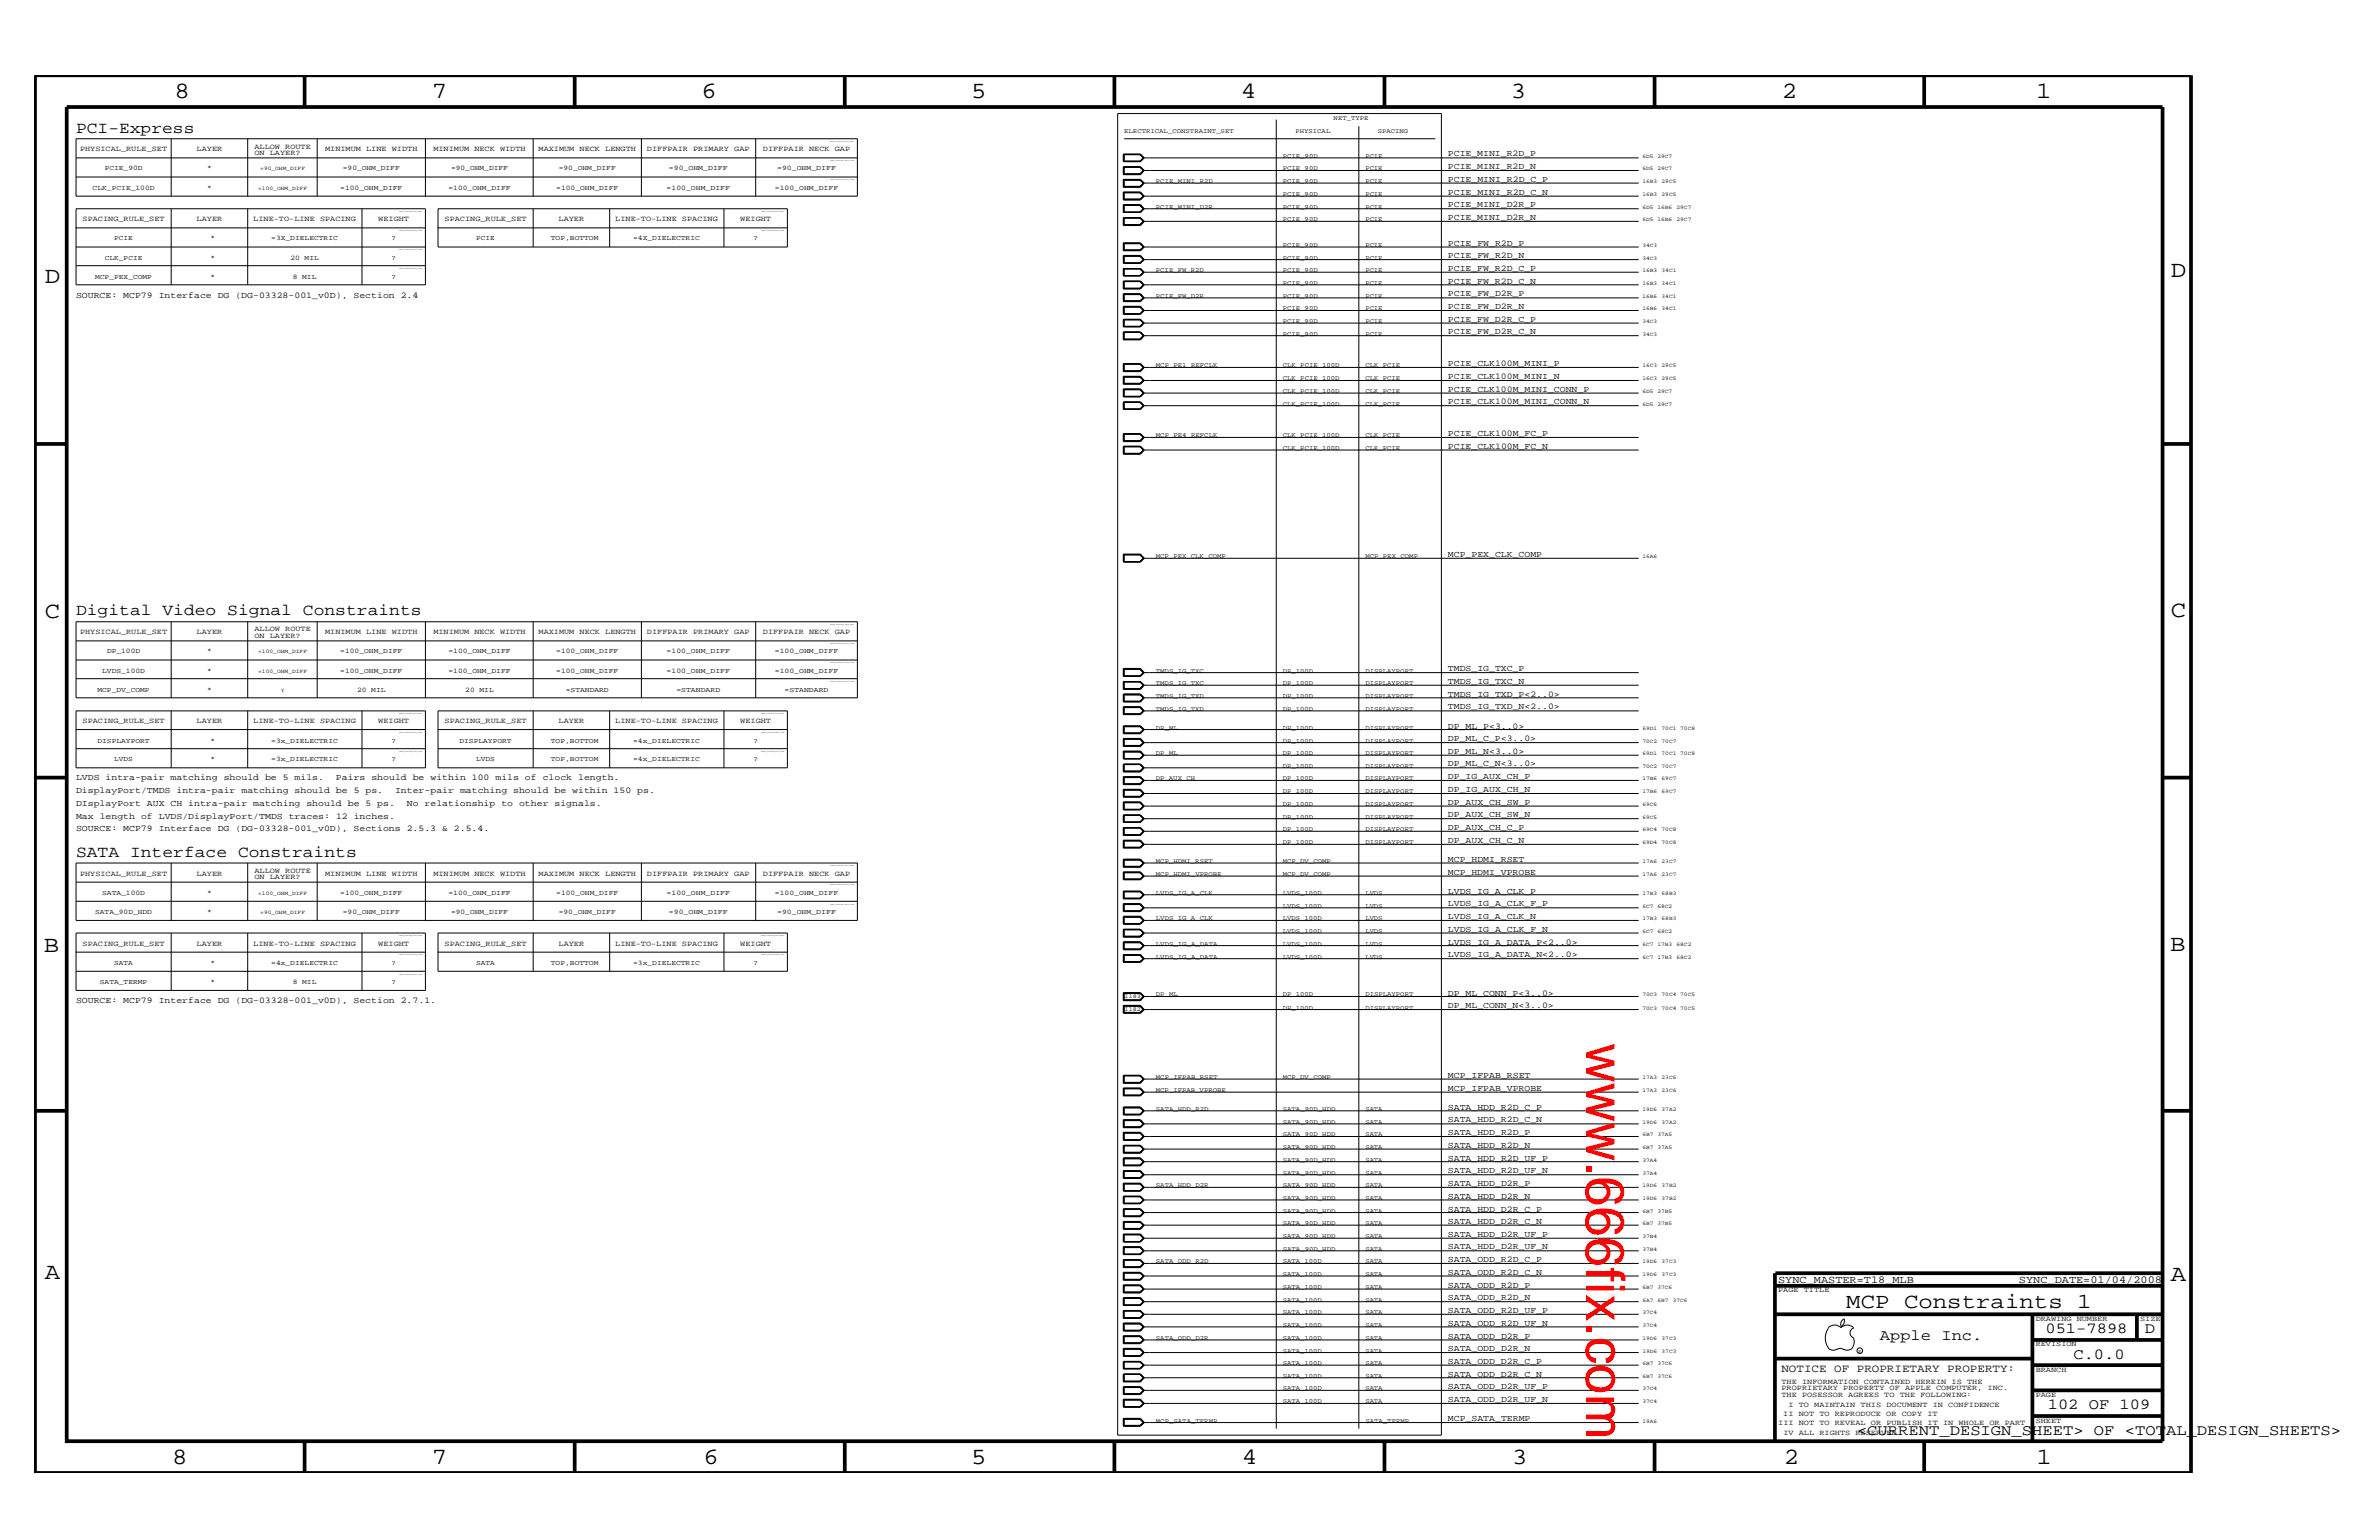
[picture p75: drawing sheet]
<svg xmlns="http://www.w3.org/2000/svg" width="432mm" height="279mm" viewBox="0 0 432 279" stroke-linecap="round" stroke-linejoin="round" font-family="sans-serif">
<defs><g id="words">
<text font-size="9.9" fill="#f00" x="287.9" y="189.3" transform="rotate(90 287.9 189.3)">www.666fix.com</text>
<g font-size="4.2">
<text x="31.7" y="17.8">8</text>
<text x="78.4" y="17.8">7</text>
<text x="127.3" y="17.8">6</text>
<text x="176.3" y="17.8">5</text>
<text x="225.2" y="17.8">4</text>
<text x="274.2" y="17.8">3</text>
<text x="323.4" y="17.8">2</text>
<text x="369.6" y="17.8">1</text>
<text x="8.1" y="51.3">D</text>
<text x="394" y="50.3">D</text>
<text x="8.1" y="112.1">C</text>
<text x="394" y="111.9">C</text>
<text x="8" y="172.7">B</text>
<text x="393.9" y="172.5">B</text>
<text x="8.1" y="232">A</text>
<text x="394" y="232.4">A</text>
<text x="31.2" y="265.6">8</text>
<text x="78.4" y="265.6">7</text>
<text x="127.7" y="265.6">6</text>
<text x="176.3" y="265.6">5</text>
<text x="225.4" y="265.6">4</text>
<text x="274.5" y="265.6">3</text>
<text x="323.8" y="265.6">2</text>
<text x="369.7" y="265.6">1</text>
</g>
<text font-size="3.9" x="335.1" y="237.3">MCP Constraints 1</text>
<g font-size="3">
<text x="13.8" y="24.1">PCI-Express</text>
<text x="13.8" y="111.6">Digital Video Signal Constraints</text>
<text x="13.8" y="155.5">SATA Interface Constraints</text>
</g>
<g font-size="2.8">
<text x="341.2" y="243.1">Apple Inc.</text>
<text x="371.3" y="241.9">051-7898</text>
<text x="389.3" y="241.9">D</text>
<text x="376.3" y="246.5">C.0.0</text>
<text x="371.7" y="255.7">102 OF 109</text>
<text x="337.1" y="260.4">&lt;CURRENT_DESIGN_SHEET&gt; OF &lt;TOTAL_DESIGN_SHEETS&gt;</text>
</g>
<text font-size="2" x="323.3" y="248.9">NOTICE OF PROPRIETARY PROPERTY:</text>
<g font-size="1.9">
<text x="322.7" y="232.7">SYNC_MASTER=T18_MLB</text>
<text x="366.4" y="232.7">SYNC_DATE=01/04/2008</text>
</g>
<g font-size="1.6">
<text x="262.8" y="28.4">PCIE_MINI_R2D_P</text>
<text x="262.8" y="33">PCIE_MINI_R2D_C_P</text>
<text x="262.8" y="35.3">PCIE_MINI_R2D_C_N</text>
<text x="262.8" y="30.7">PCIE_MINI_R2D_N</text>
<text x="262.8" y="37.6">PCIE_MINI_D2R_P</text>
<text x="262.8" y="39.9">PCIE_MINI_D2R_N</text>
<text x="262.8" y="44.6">PCIE_FW_R2D_P</text>
<text x="262.8" y="46.8">PCIE_FW_R2D_N</text>
<text x="262.8" y="53.8">PCIE_FW_D2R_P</text>
<text x="262.8" y="51.5">PCIE_FW_R2D_C_N</text>
<text x="262.8" y="49.1">PCIE_FW_R2D_C_P</text>
<text x="13.8" y="54">SOURCE: MCP79 Interface DG (DG-03328-001_v0D), Section 2.4</text>
<text x="262.8" y="56.1">PCIE_FW_D2R_N</text>
<text x="262.8" y="58.4">PCIE_FW_D2R_C_P</text>
<text x="262.8" y="60.6">PCIE_FW_D2R_C_N</text>
<text x="262.8" y="71.1">PCIE_CLK100M_MINI_CONN_P</text>
<text x="262.8" y="68.8">PCIE_CLK100M_MINI_N</text>
<text x="262.8" y="66.5">PCIE_CLK100M_MINI_P</text>
<text x="262.8" y="73.3">PCIE_CLK100M_MINI_CONN_N</text>
<text x="262.8" y="81.5">PCIE_CLK100M_FC_N</text>
<text x="262.8" y="79.1">PCIE_CLK100M_FC_P</text>
<text x="262.8" y="101">MCP_PEX_CLK_COMP</text>
<text x="262.8" y="121.8">TMDS_IG_TXC_P</text>
<text x="262.8" y="124.1">TMDS_IG_TXC_N</text>
<text x="262.8" y="128.7">TMDS_IG_TXD_N&lt;2..0&gt;</text>
<text x="262.8" y="126.4">TMDS_IG_TXD_P&lt;2..0&gt;</text>
<text x="262.8" y="132.2">DP_ML_P&lt;3..0&gt;</text>
<text x="262.8" y="136.8">DP_ML_N&lt;3..0&gt;</text>
<text x="262.8" y="134.5">DP_ML_C_P&lt;3..0&gt;</text>
<text x="13.8" y="144">DisplayPort/TMDS intra-pair matching should be 5 ps.</text>
<text x="13.8" y="141.6">LVDS intra-pair matching should be 5 mils.</text>
<text x="61" y="141.6">Pairs should be within 100 mils of clock length.</text>
<text x="71.7" y="144">Inter-pair matching should be within 150 ps.</text>
<text x="262.8" y="139.1">DP_ML_C_N&lt;3..0&gt;</text>
<text x="262.8" y="141.4">DP_IG_AUX_CH_P</text>
<text x="262.8" y="143.7">DP_IG_AUX_CH_N</text>
<text x="13.8" y="148.5">Max length of LVDS/DisplayPort/TMDS traces: 12 inches.</text>
<text x="13.8" y="146.2">DIsplayPort AUX CH intra-pair matching should be 5 ps.</text>
<text x="73.8" y="146.2">No relationship to other signals.</text>
<text x="262.8" y="146">DP_AUX_CH_SW_P</text>
<text x="262.8" y="148.3">DP_AUX_CH_SW_N</text>
<text x="13.8" y="150.8">SOURCE: MCP79 Interface DG (DG-03328-001_v0D), Sections 2.5.3 &amp; 2.5.4.</text>
<text x="262.8" y="150.7">DP_AUX_CH_C_P</text>
<text x="262.8" y="152.9">DP_AUX_CH_C_N</text>
<text x="262.8" y="156.4">MCP_HDMI_RSET</text>
<text x="262.8" y="158.7">MCP_HDMI_VPROBE</text>
<text x="262.8" y="162.2">LVDS_IG_A_CLK_P</text>
<text x="262.8" y="166.7">LVDS_IG_A_CLK_N</text>
<text x="262.8" y="164.5">LVDS_IG_A_CLK_F_P</text>
<text x="262.8" y="169">LVDS_IG_A_CLK_F_N</text>
<text x="262.8" y="171.4">LVDS_IG_A_DATA_P&lt;2..0&gt;</text>
<text x="262.8" y="173.7">LVDS_IG_A_DATA_N&lt;2..0&gt;</text>
<text x="13.8" y="182">SOURCE: MCP79 Interface DG (DG-03328-001_v0D), Section 2.7.1.</text>
<text x="262.8" y="182.9">DP_ML_CONN_N&lt;3..0&gt;</text>
<text x="262.8" y="180.6">DP_ML_CONN_P&lt;3..0&gt;</text>
<text x="262.8" y="195.6">MCP_IFPAB_RSET</text>
<text x="262.8" y="197.9">MCP_IFPAB_VPROBE</text>
<text x="262.8" y="203.7">SATA_HDD_R2D_C_N</text>
<text x="262.8" y="201.4">SATA_HDD_R2D_C_P</text>
<text x="262.8" y="205.9">SATA_HDD_R2D_P</text>
<text x="262.8" y="208.2">SATA_HDD_R2D_N</text>
<text x="262.8" y="212.9">SATA_HDD_R2D_UF_N</text>
<text x="262.8" y="215.2">SATA_HDD_D2R_P</text>
<text x="262.8" y="210.6">SATA_HDD_R2D_UF_P</text>
<text x="262.8" y="219.8">SATA_HDD_D2R_C_P</text>
<text x="262.8" y="217.5">SATA_HDD_D2R_N</text>
<text x="262.8" y="222.1">SATA_HDD_D2R_C_N</text>
<text x="262.8" y="226.7">SATA_HDD_D2R_UF_N</text>
<text x="262.8" y="224.4">SATA_HDD_D2R_UF_P</text>
<text x="262.8" y="231.3">SATA_ODD_R2D_C_N</text>
<text x="262.8" y="233.6">SATA_ODD_R2D_P</text>
<text x="262.8" y="229">SATA_ODD_R2D_C_P</text>
<text x="262.8" y="238.2">SATA_ODD_R2D_UF_P</text>
<text x="262.8" y="235.9">SATA_ODD_R2D_N</text>
<text x="262.8" y="242.9">SATA_ODD_D2R_P</text>
<text x="262.8" y="245.1">SATA_ODD_D2R_N</text>
<text x="262.8" y="240.6">SATA_ODD_R2D_UF_N</text>
<text x="262.8" y="249.8">SATA_ODD_D2R_C_N</text>
<text x="262.8" y="247.4">SATA_ODD_D2R_C_P</text>
<text x="262.8" y="252.1">SATA_ODD_D2R_UF_P</text>
<text x="262.8" y="254.4">SATA_ODD_D2R_UF_N</text>
<text x="262.8" y="257.8">MCP_SATA_TERMP</text>
</g>
<g font-size="1.4">
<text x="14.5" y="27.5">PHYSICAL_RULE_SET</text>
<text x="35.7" y="27.5">LAYER</text>
<text x="46.2" y="27">ALLOW ROUTE</text>
<text x="46.2" y="28.1">ON LAYER?</text>
<text x="59" y="27.5">MINIMUM LINE WIDTH</text>
<text x="78.7" y="27.5">MINIMUM NECK WIDTH</text>
<text x="97.7" y="27.5">MAXIMUM NECK LENGTH</text>
<text x="117.4" y="27.5">DIFFPAIR PRIMARY GAP</text>
<text x="138.5" y="27.5">DIFFPAIR NECK GAP</text>
<text x="15" y="40.2">SPACING_RULE_SET</text>
<text x="35.7" y="40.2">LAYER</text>
<text x="46" y="40.2">LINE-TO-LINE SPACING</text>
<text x="68.7" y="40.2">WEIGHT</text>
<text x="80.7" y="40.2">SPACING_RULE_SET</text>
<text x="101.4" y="40.2">LAYER</text>
<text x="111.7" y="40.2">LINE-TO-LINE SPACING</text>
<text x="134.4" y="40.2">WEIGHT</text>
<text x="14.5" y="115.1">PHYSICAL_RULE_SET</text>
<text x="35.7" y="115.1">LAYER</text>
<text x="46.2" y="114.5">ALLOW ROUTE</text>
<text x="46.2" y="115.7">ON LAYER?</text>
<text x="59" y="115.1">MINIMUM LINE WIDTH</text>
<text x="78.7" y="115.1">MINIMUM NECK WIDTH</text>
<text x="97.7" y="115.1">MAXIMUM NECK LENGTH</text>
<text x="117.4" y="115.1">DIFFPAIR PRIMARY GAP</text>
<text x="138.5" y="115.1">DIFFPAIR NECK GAP</text>
<text x="15" y="131.3">SPACING_RULE_SET</text>
<text x="35.7" y="131.3">LAYER</text>
<text x="46" y="131.3">LINE-TO-LINE SPACING</text>
<text x="68.7" y="131.3">WEIGHT</text>
<text x="80.7" y="131.3">SPACING_RULE_SET</text>
<text x="101.4" y="131.3">LAYER</text>
<text x="111.7" y="131.3">LINE-TO-LINE SPACING</text>
<text x="134.4" y="131.3">WEIGHT</text>
<text x="14.5" y="158.9">PHYSICAL_RULE_SET</text>
<text x="35.7" y="158.9">LAYER</text>
<text x="46.2" y="158.4">ALLOW ROUTE</text>
<text x="46.2" y="159.5">ON LAYER?</text>
<text x="59" y="158.9">MINIMUM LINE WIDTH</text>
<text x="78.7" y="158.9">MINIMUM NECK WIDTH</text>
<text x="97.7" y="158.9">MAXIMUM NECK LENGTH</text>
<text x="117.4" y="158.9">DIFFPAIR PRIMARY GAP</text>
<text x="138.5" y="158.9">DIFFPAIR NECK GAP</text>
<text x="15" y="171.6">SPACING_RULE_SET</text>
<text x="35.7" y="171.6">LAYER</text>
<text x="46" y="171.6">LINE-TO-LINE SPACING</text>
<text x="68.7" y="171.6">WEIGHT</text>
<text x="80.7" y="171.6">SPACING_RULE_SET</text>
<text x="101.4" y="171.6">LAYER</text>
<text x="111.7" y="171.6">LINE-TO-LINE SPACING</text>
<text x="134.4" y="171.6">WEIGHT</text>
<text x="322.7" y="234.4">PAGE TITLE</text>
<text x="369.5" y="239.6">DRAWING NUMBER</text>
<text x="388.5" y="239.6">SIZE</text>
<text x="369.5" y="244.2">REVISION</text>
<text x="323.3" y="251.1">THE INFORMATION CONTAINED HEREIN IS THE</text>
<text x="369.5" y="248.9">BRANCH</text>
<text x="323.3" y="253.4">THE POSESSOR AGREES TO THE FOLLOWING:</text>
<text x="323.3" y="252.3">PROPRIETARY PROPERTY OF APPLE COMPUTER, INC.</text>
<text x="323.7" y="256.9">II NOT TO REPRODUCE OR COPY IT</text>
<text x="324.6" y="255.2">I TO MAINTAIN THIS DOCUMENT IN CONFIDENCE</text>
<text x="369.5" y="253.4">PAGE</text>
<text x="322.7" y="258.6">III NOT TO REVEAL OR PUBLISH IT IN WHOLE OR PART</text>
<text x="323.7" y="260.4">IV ALL RIGHTS RESERVED</text>
<text x="369.5" y="258.1">SHEET</text>
</g>
<g font-size="1.3">
<text x="16.8" y="34.4">CLK_PCIE_100D</text>
<text x="19" y="30.9">PCIE_90D</text>
<text x="37.6" y="34.4">*</text>
<text x="37.6" y="30.9">*</text>
<text x="61.8" y="34.4">=100_OHM_DIFF</text>
<text x="62.2" y="30.9">=90_OHM_DIFF</text>
<text x="81.4" y="34.4">=100_OHM_DIFF</text>
<text x="81.9" y="30.9">=90_OHM_DIFF</text>
<text x="101" y="34.4">=100_OHM_DIFF</text>
<text x="101.4" y="30.9">=90_OHM_DIFF</text>
<text x="121" y="34.4">=100_OHM_DIFF</text>
<text x="121.4" y="30.9">=90_OHM_DIFF</text>
<text x="140.6" y="34.4">=100_OHM_DIFF</text>
<text x="141.1" y="30.9">=90_OHM_DIFF</text>
<text x="19" y="47.1">CLK_PCIE</text>
<text x="20.7" y="43.6">PCIE</text>
<text x="38.2" y="43.6">*</text>
<text x="38.2" y="47.1">*</text>
<text x="49.2" y="43.6">=3X_DIELECTRIC</text>
<text x="52.7" y="47.1">20 MIL</text>
<text x="71" y="43.6">?</text>
<text x="71" y="47.1">?</text>
<text x="86.4" y="43.6">PCIE</text>
<text x="100" y="43.6">TOP,BOTTOM</text>
<text x="114.9" y="43.6">=4X_DIELECTRIC</text>
<text x="136.7" y="43.6">?</text>
<text x="17.3" y="50.6">MCP_PEX_COMP</text>
<text x="38.2" y="50.6">*</text>
<text x="53.1" y="50.6">8 MIL</text>
<text x="71" y="50.6">?</text>
<text x="19.4" y="118.6">DP_100D</text>
<text x="37.6" y="118.6">*</text>
<text x="61.8" y="118.6">=100_OHM_DIFF</text>
<text x="81.4" y="118.6">=100_OHM_DIFF</text>
<text x="101" y="118.6">=100_OHM_DIFF</text>
<text x="121" y="118.6">=100_OHM_DIFF</text>
<text x="140.6" y="118.6">=100_OHM_DIFF</text>
<text x="17.7" y="125.5">MCP_DV_COMP</text>
<text x="18.5" y="122">LVDS_100D</text>
<text x="37.6" y="125.5">*</text>
<text x="37.6" y="122">*</text>
<text x="61.8" y="122">=100_OHM_DIFF</text>
<text x="64.8" y="125.5">20 MIL</text>
<text x="81.4" y="122">=100_OHM_DIFF</text>
<text x="84.5" y="125.5">20 MIL</text>
<text x="101" y="122">=100_OHM_DIFF</text>
<text x="102.7" y="125.5">=STANDARD</text>
<text x="121" y="122">=100_OHM_DIFF</text>
<text x="122.8" y="125.5">=STANDARD</text>
<text x="140.6" y="122">=100_OHM_DIFF</text>
<text x="142.4" y="125.5">=STANDARD</text>
<text x="17.7" y="134.7">DISPLAYPORT</text>
<text x="38.2" y="134.7">*</text>
<text x="49.2" y="134.7">=3x_DIELECTRIC</text>
<text x="71" y="134.7">?</text>
<text x="83.4" y="134.7">DISPLAYPORT</text>
<text x="100" y="134.7">TOP,BOTTOM</text>
<text x="114.9" y="134.7">=4x_DIELECTRIC</text>
<text x="136.7" y="134.7">?</text>
<text x="20.7" y="138.1">LVDS</text>
<text x="38.2" y="138.1">*</text>
<text x="49.2" y="138.1">=3x_DIELECTRIC</text>
<text x="71" y="138.1">?</text>
<text x="86.4" y="138.1">LVDS</text>
<text x="100" y="138.1">TOP,BOTTOM</text>
<text x="114.9" y="138.1">=4x_DIELECTRIC</text>
<text x="136.7" y="138.1">?</text>
<text x="17.3" y="165.8">SATA_90D_HDD</text>
<text x="18.5" y="162.3">SATA_100D</text>
<text x="37.6" y="162.3">*</text>
<text x="37.6" y="165.8">*</text>
<text x="61.8" y="162.3">=100_OHM_DIFF</text>
<text x="62.2" y="165.8">=90_OHM_DIFF</text>
<text x="81.4" y="162.3">=100_OHM_DIFF</text>
<text x="81.9" y="165.8">=90_OHM_DIFF</text>
<text x="101" y="162.3">=100_OHM_DIFF</text>
<text x="101.4" y="165.8">=90_OHM_DIFF</text>
<text x="121" y="162.3">=100_OHM_DIFF</text>
<text x="121.4" y="165.8">=90_OHM_DIFF</text>
<text x="140.6" y="162.3">=100_OHM_DIFF</text>
<text x="141.1" y="165.8">=90_OHM_DIFF</text>
<text x="18.1" y="178.5">SATA_TERMP</text>
<text x="20.7" y="175">SATA</text>
<text x="38.2" y="178.5">*</text>
<text x="38.2" y="175">*</text>
<text x="49.2" y="175">=4x_DIELECTRIC</text>
<text x="53.1" y="178.5">8 MIL</text>
<text x="71" y="175">?</text>
<text x="71" y="178.5">?</text>
<text x="86.4" y="175">SATA</text>
<text x="100" y="175">TOP,BOTTOM</text>
<text x="114.9" y="175">=3x_DIELECTRIC</text>
<text x="136.7" y="175">?</text>
</g>
<g font-size="1.2">
<text x="242.1" y="21.7">NET_TYPE</text>
<text x="204" y="24.1">ELECTRICAL_CONSTRAINT_SET</text>
<text x="232.8" y="28.6">PCIE_90D</text>
<text x="235.1" y="24.1">PHYSICAL</text>
<text x="247.8" y="28.6">PCIE</text>
<text x="250.1" y="24.1">SPACING</text>
<text x="209.8" y="33.2">PCIE_MINI_R2D</text>
<text x="232.8" y="33.2">PCIE_90D</text>
<text x="232.8" y="35.6">PCIE_90D</text>
<text x="232.8" y="30.9">PCIE_90D</text>
<text x="247.8" y="33.2">PCIE</text>
<text x="247.8" y="35.6">PCIE</text>
<text x="247.8" y="30.9">PCIE</text>
<text x="209.8" y="37.9">PCIE_MINI_D2R</text>
<text x="232.8" y="37.9">PCIE_90D</text>
<text x="232.8" y="40.2">PCIE_90D</text>
<text x="247.8" y="37.9">PCIE</text>
<text x="247.8" y="40.2">PCIE</text>
<text x="232.8" y="44.8">PCIE_90D</text>
<text x="232.8" y="47.1">PCIE_90D</text>
<text x="247.8" y="44.8">PCIE</text>
<text x="247.8" y="47.1">PCIE</text>
<text x="209.8" y="49.4">PCIE_FW_R2D</text>
<text x="232.8" y="51.7">PCIE_90D</text>
<text x="232.8" y="49.4">PCIE_90D</text>
<text x="247.8" y="51.7">PCIE</text>
<text x="247.8" y="49.4">PCIE</text>
<text x="209.8" y="54">PCIE_FW_D2R</text>
<text x="232.8" y="56.3">PCIE_90D</text>
<text x="232.8" y="58.6">PCIE_90D</text>
<text x="232.8" y="54">PCIE_90D</text>
<text x="247.8" y="56.3">PCIE</text>
<text x="247.8" y="58.6">PCIE</text>
<text x="247.8" y="54">PCIE</text>
<text x="232.8" y="60.9">PCIE_90D</text>
<text x="247.8" y="60.9">PCIE</text>
<text x="209.8" y="66.7">MCP_PE1_REFCLK</text>
<text x="232.8" y="71.3">CLK_PCIE_100D</text>
<text x="232.8" y="69">CLK_PCIE_100D</text>
<text x="232.8" y="66.7">CLK_PCIE_100D</text>
<text x="247.8" y="71.3">CLK_PCIE</text>
<text x="247.8" y="69">CLK_PCIE</text>
<text x="247.8" y="66.7">CLK_PCIE</text>
<text x="232.8" y="73.6">CLK_PCIE_100D</text>
<text x="247.8" y="73.6">CLK_PCIE</text>
<text x="209.8" y="79.4">MCP_PE4_REFCLK</text>
<text x="232.8" y="81.6">CLK_PCIE_100D</text>
<text x="232.8" y="79.4">CLK_PCIE_100D</text>
<text x="247.8" y="81.6">CLK_PCIE</text>
<text x="247.8" y="79.4">CLK_PCIE</text>
<text x="209.8" y="101.3">MCP_PEX_CLK_COMP</text>
<text x="247.8" y="101.3">MCP_PEX_COMP</text>
<text x="209.8" y="122">TMDS_IG_TXC</text>
<text x="209.8" y="124.3">TMDS_IG_TXC</text>
<text x="232.8" y="122">DP_100D</text>
<text x="232.8" y="124.3">DP_100D</text>
<text x="247.8" y="122">DISPLAYPORT</text>
<text x="247.8" y="124.3">DISPLAYPORT</text>
<text x="209.8" y="129">TMDS_IG_TXD</text>
<text x="209.8" y="126.6">TMDS_IG_TXD</text>
<text x="232.8" y="129">DP_100D</text>
<text x="232.8" y="126.6">DP_100D</text>
<text x="247.8" y="129">DISPLAYPORT</text>
<text x="247.8" y="126.6">DISPLAYPORT</text>
<text x="209.8" y="132.4">DP_ML</text>
<text x="209.8" y="137">DP_ML</text>
<text x="232.8" y="132.4">DP_100D</text>
<text x="232.8" y="137">DP_100D</text>
<text x="232.8" y="134.7">DP_100D</text>
<text x="247.8" y="132.4">DISPLAYPORT</text>
<text x="247.8" y="137">DISPLAYPORT</text>
<text x="247.8" y="134.7">DISPLAYPORT</text>
<text x="209.8" y="141.6">DP_AUX_CH</text>
<text x="232.8" y="139.3">DP_100D</text>
<text x="232.8" y="141.6">DP_100D</text>
<text x="232.8" y="144">DP_100D</text>
<text x="247.8" y="139.3">DISPLAYPORT</text>
<text x="247.8" y="141.6">DISPLAYPORT</text>
<text x="247.8" y="144">DISPLAYPORT</text>
<text x="232.8" y="146.2">DP_100D</text>
<text x="232.8" y="148.5">DP_100D</text>
<text x="247.8" y="146.2">DISPLAYPORT</text>
<text x="247.8" y="148.5">DISPLAYPORT</text>
<text x="232.8" y="150.8">DP_100D</text>
<text x="232.8" y="153.2">DP_100D</text>
<text x="247.8" y="150.8">DISPLAYPORT</text>
<text x="247.8" y="153.2">DISPLAYPORT</text>
<text x="209.8" y="156.6">MCP_HDMI_RSET</text>
<text x="209.8" y="158.9">MCP_HDMI_VPROBE</text>
<text x="232.8" y="156.6">MCP_DV_COMP</text>
<text x="232.8" y="158.9">MCP_DV_COMP</text>
<text x="209.8" y="162.3">LVDS_IG_A_CLK</text>
<text x="209.8" y="167">LVDS_IG_A_CLK</text>
<text x="232.8" y="162.3">LVDS_100D</text>
<text x="232.8" y="167">LVDS_100D</text>
<text x="232.8" y="164.7">LVDS_100D</text>
<text x="247.8" y="162.3">LVDS</text>
<text x="247.8" y="167">LVDS</text>
<text x="247.8" y="164.7">LVDS</text>
<text x="209.8" y="171.6">LVDS_IG_A_DATA</text>
<text x="209.8" y="173.9">LVDS_IG_A_DATA</text>
<text x="232.8" y="169.3">LVDS_100D</text>
<text x="232.8" y="171.6">LVDS_100D</text>
<text x="232.8" y="173.9">LVDS_100D</text>
<text x="247.8" y="169.3">LVDS</text>
<text x="247.8" y="171.6">LVDS</text>
<text x="247.8" y="173.9">LVDS</text>
<text x="209.8" y="180.8">DP_ML</text>
<text x="232.8" y="183.2">DP_100D</text>
<text x="232.8" y="180.8">DP_100D</text>
<text x="247.8" y="183.2">DISPLAYPORT</text>
<text x="247.8" y="180.8">DISPLAYPORT</text>
<text x="209.8" y="195.8">MCP_IFPAB_RSET</text>
<text x="232.8" y="195.8">MCP_DV_COMP</text>
<text x="209.8" y="201.5">SATA_HDD_R2D</text>
<text x="209.8" y="198.1">MCP_IFPAB_VPROBE</text>
<text x="232.8" y="203.9">SATA_90D_HDD</text>
<text x="232.8" y="201.5">SATA_90D_HDD</text>
<text x="247.8" y="203.9">SATA</text>
<text x="247.8" y="201.5">SATA</text>
<text x="232.8" y="206.2">SATA_90D_HDD</text>
<text x="232.8" y="208.5">SATA_90D_HDD</text>
<text x="247.8" y="206.2">SATA</text>
<text x="247.8" y="208.5">SATA</text>
<text x="209.8" y="215.4">SATA_HDD_D2R</text>
<text x="232.8" y="213.1">SATA_90D_HDD</text>
<text x="232.8" y="210.8">SATA_90D_HDD</text>
<text x="232.8" y="215.4">SATA_90D_HDD</text>
<text x="247.8" y="213.1">SATA</text>
<text x="247.8" y="215.4">SATA</text>
<text x="247.8" y="210.8">SATA</text>
<text x="232.8" y="220">SATA_90D_HDD</text>
<text x="232.8" y="217.7">SATA_90D_HDD</text>
<text x="247.8" y="220">SATA</text>
<text x="247.8" y="217.7">SATA</text>
<text x="232.8" y="222.3">SATA_90D_HDD</text>
<text x="232.8" y="226.9">SATA_90D_HDD</text>
<text x="232.8" y="224.6">SATA_90D_HDD</text>
<text x="247.8" y="222.3">SATA</text>
<text x="247.8" y="226.9">SATA</text>
<text x="247.8" y="224.6">SATA</text>
<text x="209.8" y="229.2">SATA_ODD_R2D</text>
<text x="232.8" y="231.5">SATA_100D</text>
<text x="232.8" y="233.9">SATA_100D</text>
<text x="232.8" y="229.2">SATA_100D</text>
<text x="247.8" y="231.5">SATA</text>
<text x="247.8" y="233.9">SATA</text>
<text x="247.8" y="229.2">SATA</text>
<text x="232.8" y="238.4">SATA_100D</text>
<text x="232.8" y="236.2">SATA_100D</text>
<text x="247.8" y="238.4">SATA</text>
<text x="247.8" y="236.2">SATA</text>
<text x="209.8" y="243.1">SATA_ODD_D2R</text>
<text x="232.8" y="243.1">SATA_100D</text>
<text x="232.8" y="245.4">SATA_100D</text>
<text x="232.8" y="240.7">SATA_100D</text>
<text x="247.8" y="243.1">SATA</text>
<text x="247.8" y="245.4">SATA</text>
<text x="247.8" y="240.7">SATA</text>
<text x="232.8" y="250">SATA_100D</text>
<text x="232.8" y="247.7">SATA_100D</text>
<text x="247.8" y="250">SATA</text>
<text x="247.8" y="247.7">SATA</text>
<text x="232.8" y="252.3">SATA_100D</text>
<text x="232.8" y="254.6">SATA_100D</text>
<text x="247.8" y="252.3">SATA</text>
<text x="247.8" y="254.6">SATA</text>
<text x="209.8" y="258.1">MCP_SATA_TERMP</text>
<text x="247.8" y="258.1">SATA_TERMP</text>
</g>
<g font-size="1.1">
<text x="204.1" y="181.1">I183</text>
<text x="204.1" y="183.5">I182</text>
</g>
<g font-size="1">
<text x="298.1" y="28.6">6D5 29C7</text>
<text x="46.9" y="34.4">=100_OHM_DIFF</text>
<text x="47.2" y="30.9">=90_OHM_DIFF</text>
<text x="298.1" y="33.2">16B3</text>
<text x="298.1" y="35.6">16B3</text>
<text x="298.1" y="30.9">6D5 29C7</text>
<text x="301.6" y="33.2">29C5</text>
<text x="301.6" y="35.6">29C5</text>
<text x="298.1" y="37.9">6D5 16B6</text>
<text x="298.1" y="40.2">6D5 16B6</text>
<text x="304.3" y="37.9">29C7</text>
<text x="304.3" y="40.2">29C7</text>
<text x="298.1" y="44.8">34C3</text>
<text x="298.1" y="47.1">34C3</text>
<text x="298.1" y="51.7">16B3</text>
<text x="298.1" y="49.4">16B3</text>
<text x="301.6" y="51.7">34C1</text>
<text x="301.6" y="49.4">34C1</text>
<text x="298.1" y="56.3">16B6</text>
<text x="298.1" y="58.6">34C3</text>
<text x="298.1" y="54">16B6</text>
<text x="301.6" y="56.3">34C1</text>
<text x="301.6" y="54">34C1</text>
<text x="298.1" y="60.9">34C3</text>
<text x="298.1" y="71.3">6D5 29C7</text>
<text x="298.1" y="69">16C3</text>
<text x="298.1" y="66.7">16C3</text>
<text x="301.6" y="69">29C5</text>
<text x="301.6" y="66.7">29C5</text>
<text x="298.1" y="73.6">6D5 29C7</text>
<text x="298.1" y="101.3">16A6</text>
<text x="46.9" y="118.6">=100_OHM_DIFF</text>
<text x="46.9" y="122">=100_OHM_DIFF</text>
<text x="51" y="125.5">Y</text>
<text x="298.1" y="132.4">69D1</text>
<text x="298.1" y="137">69D1</text>
<text x="298.1" y="134.7">70C2</text>
<text x="301.6" y="132.4">70C1 70C8</text>
<text x="301.6" y="137">70C1 70C8</text>
<text x="301.6" y="134.7">70C7</text>
<text x="298.1" y="139.3">70C2</text>
<text x="298.1" y="141.6">17B6</text>
<text x="298.1" y="144">17B6</text>
<text x="301.6" y="139.3">70C7</text>
<text x="301.6" y="141.6">69C7</text>
<text x="301.6" y="144">69C7</text>
<text x="298.1" y="146.2">69C6</text>
<text x="298.1" y="148.5">69C5</text>
<text x="298.1" y="150.8">69C4</text>
<text x="298.1" y="153.2">69D4</text>
<text x="301.6" y="150.8">70C8</text>
<text x="301.6" y="153.2">70C8</text>
<text x="298.1" y="156.6">17A6</text>
<text x="298.1" y="158.9">17A6</text>
<text x="301.6" y="156.6">23C7</text>
<text x="301.6" y="158.9">23C7</text>
<text x="46.9" y="162.3">=100_OHM_DIFF</text>
<text x="47.2" y="165.8">=90_OHM_DIFF</text>
<text x="298.1" y="162.3">17B3</text>
<text x="298.1" y="167">17B3</text>
<text x="298.1" y="164.7">6C7 68C2</text>
<text x="301.6" y="162.3">68B3</text>
<text x="301.6" y="167">68B3</text>
<text x="298.1" y="169.3">6C7 68C2</text>
<text x="298.1" y="171.6">6C7 17B3</text>
<text x="298.1" y="173.9">6C7 17B3</text>
<text x="304.3" y="171.6">68C2</text>
<text x="304.3" y="173.9">68C2</text>
<text x="298.1" y="183.2">70C3</text>
<text x="298.1" y="180.8">70C3</text>
<text x="301.6" y="183.2">70C4 70C5</text>
<text x="301.6" y="180.8">70C4 70C5</text>
<text x="298.1" y="195.8">17A3</text>
<text x="301.6" y="195.8">23C6</text>
<text x="298.1" y="198.1">17A3</text>
<text x="298.1" y="203.9">19D6</text>
<text x="298.1" y="201.5">19D6</text>
<text x="301.6" y="198.1">23C6</text>
<text x="301.6" y="203.9">37A2</text>
<text x="301.6" y="201.5">37A2</text>
<text x="298.1" y="206.2">6B7 37A5</text>
<text x="298.1" y="208.5">6B7 37A5</text>
<text x="298.1" y="213.1">37A4</text>
<text x="298.1" y="215.4">19D6</text>
<text x="298.1" y="210.8">37A4</text>
<text x="301.6" y="215.4">37B2</text>
<text x="298.1" y="220">6B7 37B5</text>
<text x="298.1" y="217.7">19D6</text>
<text x="301.6" y="217.7">37B2</text>
<text x="298.1" y="222.3">6B7 37B5</text>
<text x="298.1" y="226.9">37B4</text>
<text x="298.1" y="224.6">37B4</text>
<text x="298.1" y="231.5">19D6</text>
<text x="298.1" y="233.9">6B7 37C6</text>
<text x="298.1" y="229.2">19D6</text>
<text x="301.6" y="231.5">37C3</text>
<text x="301.6" y="229.2">37C3</text>
<text x="298.1" y="238.4">37C4</text>
<text x="298.1" y="236.2">6A7 6B7</text>
<text x="303.6" y="236.2">37C6</text>
<text x="298.1" y="243.1">19D6</text>
<text x="298.1" y="245.4">19D6</text>
<text x="298.1" y="240.7">37C4</text>
<text x="301.6" y="243.1">37C3</text>
<text x="301.6" y="245.4">37C3</text>
<text x="298.1" y="250">6B7 37C6</text>
<text x="298.1" y="247.7">6B7 37C6</text>
<text x="298.1" y="252.3">37C4</text>
<text x="298.1" y="254.6">37C4</text>
<text x="298.1" y="258.1">19A6</text>
</g>
<text font-size=".9" x="337.3" y="245.4">R</text>
<g font-size=".3">
<text x="150.7" y="25.8">TABLE_PHYSICAL_RULE_HEAD</text>
<text x="150.7" y="29.2">TABLE_PHYSICAL_RULE_ITEM</text>
<text x="150.7" y="32.7">TABLE_PHYSICAL_RULE_ITEM</text>
<text x="72.5" y="38.5">TABLE_SPACING_RULE_HEAD</text>
<text x="72.5" y="41.9">TABLE_SPACING_RULE_ITEM</text>
<text x="138.2" y="41.9">TABLE_SPACING_RULE_ITEM</text>
<text x="138.2" y="38.5">TABLE_SPACING_RULE_HEAD</text>
<text x="72.5" y="45.3">TABLE_SPACING_RULE_ITEM</text>
<text x="72.5" y="48.8">TABLE_SPACING_RULE_ITEM</text>
<text x="150.7" y="113.4">TABLE_PHYSICAL_RULE_HEAD</text>
<text x="150.7" y="116.9">TABLE_PHYSICAL_RULE_ITEM</text>
<text x="150.7" y="123.7">TABLE_PHYSICAL_RULE_ITEM</text>
<text x="150.7" y="120.3">TABLE_PHYSICAL_RULE_ITEM</text>
<text x="72.5" y="129.5">TABLE_SPACING_RULE_HEAD</text>
<text x="138.2" y="129.5">TABLE_SPACING_RULE_HEAD</text>
<text x="72.5" y="133">TABLE_SPACING_RULE_ITEM</text>
<text x="72.5" y="136.4">TABLE_SPACING_RULE_ITEM</text>
<text x="138.2" y="133">TABLE_SPACING_RULE_ITEM</text>
<text x="138.2" y="136.4">TABLE_SPACING_RULE_ITEM</text>
<text x="150.7" y="160.6">TABLE_PHYSICAL_RULE_ITEM</text>
<text x="150.7" y="157.2">TABLE_PHYSICAL_RULE_HEAD</text>
<text x="150.7" y="164.1">TABLE_PHYSICAL_RULE_ITEM</text>
<text x="72.5" y="169.9">TABLE_SPACING_RULE_HEAD</text>
<text x="72.5" y="173.3">TABLE_SPACING_RULE_ITEM</text>
<text x="138.2" y="169.9">TABLE_SPACING_RULE_HEAD</text>
<text x="138.2" y="173.3">TABLE_SPACING_RULE_ITEM</text>
<text x="72.5" y="176.8">TABLE_SPACING_RULE_ITEM</text>
</g>
</g></defs>
<g fill="none" stroke="#000" stroke-width=".18">
<path d="M13.8 25.2h141.8v10.4h-141.8zM13.8 28.6h141.8M13.8 32.1h141.8M31.1 25.2v10.4M31.1 37.9v13.8M45 25.2v10.4M45 37.9v13.8M57.6 25.2v10.4M65.7 37.9v13.8M77.2 25.2v10.4M96.8 25.2v10.4M96.8 37.9v6.9"/>
<path d="M110.7 37.9v6.9M116.4 25.2v10.4M131.4 37.9v6.9M137.2 25.2v10.4M202.9 20.6h58.7v239.8h-58.7zM203.9 28h3.1l.7 .6-.7 .7h-3.1zM203.9 30.3h3.1l.7 .6-.7 .8h-3.1zM203.9 32.5h3.1l.7 .7-.7 .8h-3.1zM203.9 34.8h3.1l.7 .8-.7 .7h-3.1zM203.9 37.1h3.1l.7 .8-.7 .7h-3.1zM203.9 39.5h3.1l.7 .7-.7 .7h-3.1zM204 28v1.3"/>
<path d="M204 30.3v1.3h2.9M204 38.6v-1.4h2.9l.7 .7-.7 .7M204 39.5v1.3h2.9l.7-.6-.7-.7M204 39.6h2.9l.6 .6M204 37.3h2.9l.6 .6M204 28.1h2.9l.6 .5M204 30.3h2.9l.6 .6M204 28.1v1.1M204 30.3v1.2h2.9l.6-.6M204 32.7h2.9l.6 .5-.6 .6h-2.9zM204 35h2.9l.6 .6-.6 .5h-2.9zM204 37.3v1.2"/>
<path d="M204 39.6v1.2M204 25.2h56.5M206.9 32.6h-2.9v1.3h2.9M206.9 34.9h-2.9v1.4M206.9 32.6l.7 .6-.7 .7M206.9 32.6l.6 .6M206.9 34.9l.7 .7-.7 .7M206.9 34.9l.6 .7M206.9 28l.7 .6-.7 .7M206.9 30.3l.7 .6-.7 .7M207.5 33.2l-.6 .7M207.5 33.2h89.9"/>
<path d="M207.5 35.6l-.6 .6h-2.9M207.5 35.6h89.9M207.5 37.9l-.6 .6h-2.9M207.5 37.9h89.9M207.5 28.6l-.6 .6h-2.9M207.5 28.6h89.9M207.5 30.9l-.6 .7M207.5 30.9h89.9M231.6 21.7v237.5M246.6 22.9v236.3M13.8 41.3v10.4h63.4v-13.8h-63.4v3.4h63.4M13.8 44.8h63.4"/>
<path d="M13.8 48.2h63.4M79.5 41.3v3.5h63.4v-6.9h-63.4v3.4h63.4M203.9 44.1h3.1l.7 .7-.7 .7h-3.1zM203.9 46.3h3.1l.7 .8-.7 .7h-3.1zM203.9 48.7h3.1l.7 .7-.7 .7h-3.1zM203.9 51h3.1l.7 .7-.7 .7h-3.1zM203.9 53.3h3.1l.7 .7-.7 .7h-3.1zM203.9 55.6h3.1l.7 .7-.7 .7h-3.1zM203.9 57.9h3.1l.7 .7-.7 .7h-3.1zM204 48.7v1.4M204 51v1.4h2.9M204 57.9v1.4"/>
<path d="M204 48.8h2.9l.6 .6M204 51.1h2.9l.6 .6M204 58h2.9l.6 .6M204 44.2h2.9l.6 .6-.6 .5h-2.9zM204 48.8v1.2M204 51.1v1.2h2.9l.6-.6M204 53.5h2.9l.6 .5-.6 .6h-2.9zM204 58v1.2M206.9 44.1h-2.9v1.3h2.9M206.9 46.4h-2.9v1.4M206.9 53.4h-2.9v1.2h2.9M206.9 55.7h-2.9v1.3"/>
<path d="M206.9 46.4l.7 .7-.7 .7M206.9 46.4l.6 .7M206.9 44.1l.7 .7-.7 .6M206.9 44.1l.6 .7M206.9 48.7l.7 .7-.7 .7M206.9 53.4l.7 .6-.7 .6M206.9 53.4l.6 .6M206.9 51l.7 .7-.7 .7M206.9 55.7l.7 .6-.7 .7M206.9 55.7l.6 .6M206.9 57.9l.7 .7-.7 .7M207.5 47.1l-.6-.6h-2.9v1.2"/>
<path d="M207.5 56.3l-.6-.6h-2.9v1.2M207.5 47.1l-.6 .6h-2.9M207.5 47.1h89.9M207.5 44.8l-.6 .6M207.5 44.8h89.9M207.5 49.4l-.6 .6h-2.9M207.5 49.4h89.9M207.5 54l-.6 .6M207.5 54h89.9M207.5 51.7l-.6 .7M207.5 51.7h89.9M207.5 56.3l-.6 .6h-2.9"/>
<path d="M207.5 56.3h89.9M207.5 58.6l-.6 .6h-2.9M207.5 58.6h89.9M207.5 40.2l-.6 .6h-2.9M207.5 40.2h89.9M203.9 60.2h3.1l.7 .7-.7 .8h-3.1zM203.9 66h3.1l.7 .7-.7 .7h-3.1zM203.9 68.3h3.1l.7 .7-.7 .7h-3.1zM203.9 70.6h3.1l.7 .7-.7 .7h-3.1zM203.9 72.9h3.1l.7 .7-.7 .7h-3.1zM203.9 78.7h3.1l.7 .7-.7 .7h-3.1zM204 60.2v1.4h2.9"/>
<path d="M204 66v1.3h2.9M204 72.9v1.4M204 78.7v1.3h2.9l.7-.6-.7-.7M204 73h2.9l.6 .6M204 78.8h2.9l.6 .6M204 60.3h2.9l.6 .6M204 66.1h2.9l.6 .6M204 60.3v1.2h2.9l.6-.6M204 66.1v1.2h2.9l.6-.6M204 68.4h2.9l.6 .6-.6 .5h-2.9zM204 73v1.2M204 78.8v1.2"/>
<path d="M206.9 68.4h-2.9v1.2h2.9M206.9 70.6h-2.9v1.4M206.9 70.6l.7 .7-.7 .7M206.9 70.6l.6 .7M206.9 72.9l.7 .7-.7 .7M206.9 60.2l.7 .7-.7 .7M206.9 66l.7 .7-.7 .6M206.9 68.4l.7 .6-.7 .6M206.9 68.4l.6 .6M207.5 71.3l-.6-.6h-2.9v1.2M207.5 71.3l-.6 .6h-2.9M207.5 71.3h89.9"/>
<path d="M207.5 73.6l-.6 .6h-2.9M207.5 73.6h89.9M207.5 79.4l-.6 .6h-2.9M207.5 79.4h89.9M207.5 60.9l-.6 .7M207.5 60.9h89.9M207.5 66.7l-.6 .6M207.5 66.7h89.9M207.5 69l-.6 .6M207.5 69h89.9M203.9 81h3.1l.7 .6-.7 .8h-3.1zM204 81v1.3h2.9"/>
<path d="M204 81.1h2.9l.6 .5M204 81.1v1.1h2.9l.6-.6M206.9 81l.7 .6-.7 .7M207.5 81.6l-.6 .7M207.5 81.6h89.9M13.8 112.8h141.8v13.8h-141.8zM13.8 119.7h141.8M13.8 116.3h141.8M31.1 112.8v13.8M45 112.8v13.8M57.6 112.8v13.8M77.2 112.8v13.8"/>
<path d="M96.8 112.8v13.8M116.4 112.8v13.8M137.2 112.8v13.8M203.9 100.5h3.1l.7 .8-.7 .7h-3.1zM206.9 100.6h-2.9v1.4M206.9 100.6l.7 .7-.7 .7M206.9 100.6l.6 .7M207.5 101.3l-.6-.6h-2.9v1.2M207.5 101.3l-.6 .6h-2.9M207.5 101.3h89.9M13.8 132.4v6.9h63.4v-10.3h-63.4v3.4h63.4M13.8 135.8h63.4"/>
<path d="M13.8 123.1h141.8M31.1 129v10.3M45 129v10.3M65.7 129v10.3M79.5 132.4v6.9h63.4v-10.3h-63.4v3.4h63.4M79.5 135.8h63.4M96.8 129v10.3M110.7 129v10.3M131.4 129v10.3M203.9 121.3h3.1l.7 .7-.7 .7h-3.1zM203.9 123.6h3.1l.7 .7-.7 .8h-3.1zM203.9 125.9h3.1l.7 .7-.7 .8h-3.1z"/>
<path d="M203.9 128.2h3.1l.7 .8-.7 .7h-3.1zM203.9 131.7h3.1l.7 .7-.7 .7h-3.1zM203.9 134h3.1l.7 .7-.7 .7h-3.1zM203.9 136.3h3.1l.7 .7-.7 .7h-3.1zM203.9 138.6h3.1l.7 .7-.7 .8h-3.1zM204 122.7v-1.3h2.9l.7 .6-.7 .7M204 123.6v1.4h2.9l.7-.7-.7-.7M204 125.9v1.4h2.9M204 137.7v-1.4h2.9l.7 .7-.7 .7M204 138.6v1.4h2.9l.7-.7-.7-.7M204 121.4h2.9l.6 .6M204 123.7h2.9l.6 .6"/>
<path d="M204 126h2.9l.6 .6M204 136.4h2.9l.6 .6M204 138.7h2.9l.6 .6M204 121.4v1.2M204 123.7v1.2M204 126.1h2.9l.6 .5-.6 .6h-2.9zM204 128.4h2.9l.6 .6-.6 .5h-2.9zM204 131.9h2.9l.6 .5-.6 .6h-2.9zM204 134.1h2.9l.6 .6-.6 .5h-2.9zM204 136.4v1.2M204 138.7v1.2M206.9 128.3h-2.9v1.3h2.9"/>
<path d="M206.9 131.8h-2.9v1.2h2.9M206.9 134.1h-2.9v1.3M206.9 125.9l.7 .7-.7 .7M206.9 128.3l.7 .7-.7 .6M206.9 128.3l.6 .7M206.9 131.8l.7 .6-.7 .6M206.9 131.8l.6 .6M206.9 134.1l.7 .6-.7 .7M206.9 134.1l.6 .6M207.5 122l-.6 .6h-2.9M207.5 122h89.9M207.5 124.3l-.6 .6h-2.9"/>
<path d="M207.5 124.3h89.9M207.5 126.6l-.6 .7M207.5 126.6h89.9M207.5 129l-.6 .6M207.5 129h89.9M207.5 137l-.6 .6h-2.9M207.5 137h89.9M207.5 132.4l-.6 .6M207.5 132.4h89.9M207.5 139.3l-.6 .6h-2.9M207.5 139.3h89.9M207.5 134.7l-.6 .6h-2.9"/>
<path d="M207.5 134.7h89.9M13.8 156.6h141.8v10.4h-141.8zM31.1 156.6v10.4M45 156.6v10.4M57.6 156.6v10.4M77.2 156.6v10.4M96.8 156.6v10.4M116.4 156.6v10.4M137.2 156.6v10.4M203.9 140.9h3.1l.7 .7-.7 .8h-3.1zM203.9 143.2h3.1l.7 .8-.7 .6h-3.1zM203.9 145.5h3.1l.7 .7-.7 .7h-3.1z"/>
<path d="M203.9 147.9h3.1l.7 .6-.7 .7h-3.1zM203.9 150.1h3.1l.7 .7-.7 .8h-3.1zM203.9 152.4h3.1l.7 .8-.7 .7h-3.1zM203.9 155.9h3.1l.7 .7-.7 .7h-3.1zM203.9 158.2h3.1l.7 .7-.7 .7h-3.1zM204 140.9v1.4h2.9M204 147.9v1.3M204 150.1v1.4h2.9M204 155.9v1.4h2.9M204 156h2.9l.6 .6M204 141h2.9l.6 .6M204 147.9h2.9l.6 .6"/>
<path d="M204 150.2h2.9l.6 .6M204 141.1h2.9l.6 .5-.6 .6h-2.9zM204 143.4h2.9l.6 .6-.6 .5h-2.9zM204 147.9v1.2M204 150.2v1.2h2.9l.6-.6M204 152.6h2.9l.6 .6-.6 .5h-2.9zM204 156.1h2.9l.6 .5-.6 .6h-2.9zM204 158.4h2.9l.6 .5-.6 .6h-2.9zM206.9 143.3h-2.9v1.3h2.9M206.9 145.6h-2.9v1.3M206.9 152.5h-2.9v1.3h2.9M206.9 158.3h-2.9v1.2h2.9"/>
<path d="M206.9 155.9l.7 .7-.7 .7M206.9 158.3l.7 .6-.7 .6M206.9 158.3l.6 .6M206.9 140.9l.7 .7-.7 .7M206.9 143.3l.7 .7-.7 .6M206.9 143.3l.6 .7M206.9 145.6l.7 .6-.7 .7M206.9 145.6l.6 .6M206.9 152.5l.7 .7-.7 .6M206.9 152.5l.6 .7M206.9 147.9l.7 .6-.7 .7M206.9 150.1l.7 .7-.7 .7"/>
<path d="M207.5 146.2l-.6-.5h-2.9v1.1M207.5 156.6l-.6 .7M207.5 156.6h89.9M207.5 158.9l-.6 .6M207.5 158.9h89.9M207.5 141.6l-.6 .7M207.5 141.6h89.9M207.5 144l-.6 .6M207.5 144h89.9M207.5 146.2l-.6 .6h-2.9M207.5 146.2h89.9M207.5 153.2l-.6 .6"/>
<path d="M207.5 153.2h89.9M207.5 148.5l-.6 .6h-2.9M207.5 148.5h89.9M207.5 150.8l-.6 .7M207.5 150.8h89.9M13.8 172.7v7h63.4v-10.4h-63.4v3.4h63.4M13.8 176.2h63.4M13.8 163.5h141.8M13.8 160h141.8M31.1 169.3v10.4M45 169.3v10.4M65.7 169.3v10.4"/>
<path d="M79.5 172.7v3.5h63.4v-6.9h-63.4v3.4h63.4M96.8 169.3v6.9M110.7 169.3v6.9M131.4 169.3v6.9M203.9 161.7h3.1l.7 .6-.7 .8h-3.1zM203.9 163.9h3.1l.7 .8-.7 .7h-3.1zM203.9 166.2h3.1l.7 .8-.7 .7h-3.1zM203.9 168.6h3.1l.7 .7-.7 .7h-3.1zM203.9 170.9h3.1l.7 .7-.7 .7h-3.1zM203.9 173.2h3.1l.7 .7-.7 .7h-3.1zM204 167.7v-1.4h2.9l.7 .7-.7 .7M204 168.6v1.4h2.9l.7-.7-.7-.7"/>
<path d="M204 170.9v1.3h2.9M204 166.4h2.9l.6 .6M204 171h2.9l.6 .6M204 168.7h2.9l.6 .6M204 161.8h2.9l.6 .5-.6 .6h-2.9zM204 164.1h2.9l.6 .6-.6 .5h-2.9zM204 166.4v1.2M204 168.7v1.2M204 171.1h2.9l.6 .5-.6 .6h-2.9zM204 173.3h2.9l.6 .6-.6 .5h-2.9zM206.9 161.7h-2.9v1.3h2.9M206.9 164h-2.9v1.4"/>
<path d="M206.9 173.3h-2.9v1.2h2.9M206.9 161.7l.7 .6-.7 .7M206.9 161.7l.6 .6M206.9 170.9l.7 .7-.7 .6M206.9 173.3l.7 .6-.7 .6M206.9 173.3l.6 .6M206.9 164l.7 .7-.7 .7M206.9 164l.6 .7M207.5 162.3l-.6 .7M207.5 162.3h89.9M207.5 167l-.6 .6h-2.9M207.5 167h89.9"/>
<path d="M207.5 171.6l-.6 .6M207.5 171.6h89.9M207.5 173.9l-.6 .6M207.5 173.9h89.9M207.5 169.3l-.6 .6h-2.9M207.5 169.3h89.9M207.5 164.7l-.6 .6h-2.9M207.5 164.7h89.9M203.9 180.1h3.1l.7 .7-.7 .8h-3.1zM203.9 182.4h3.1l.7 .8-.7 .6h-3.1zM203.9 195.1h3.1l.7 .7-.7 .7h-3.1zM203.9 197.4h3.1l.7 .7-.7 .7h-3.1z"/>
<path d="M204 180.1v1.4h2.9M204 195.1v1.4h2.9M204 195.2h2.9l.6 .6M204 180.2h2.9l.6 .6M204 180.2v1.2h2.9l.6-.6M204 182.6h2.9l.6 .6-.6 .5h-2.9zM204 195.2v1.2h2.9l.6-.6M204 197.6h2.9l.6 .5-.6 .6h-2.9zM206.9 182.5h-2.9v1.3h2.9M206.9 197.5h-2.9v1.2h2.9M206.9 195.1l.7 .7-.7 .7M206.9 197.5l.7 .6-.7 .6"/>
<path d="M206.9 197.5l.6 .6M206.9 182.5l.7 .7-.7 .6M206.9 182.5l.6 .7M206.9 180.1l.7 .7-.7 .7M207.5 195.8l-.6 .7M207.5 195.8h89.9M207.5 198.1l-.6 .6M207.5 198.1h89.9M207.5 183.2l-.6 .6M207.5 183.2h89.9M207.5 180.8l-.6 .7M207.5 180.8h89.9"/>
<path d="M203.9 200.9h3.1l.7 .6-.7 .8h-3.1zM203.9 203.1h3.1l.7 .8-.7 .7h-3.1zM203.9 205.4h3.1l.7 .8-.7 .7h-3.1zM203.9 207.8h3.1l.7 .7-.7 .7h-3.1zM203.9 210.1h3.1l.7 .7-.7 .7h-3.1zM203.9 212.4h3.1l.7 .7-.7 .7h-3.1zM203.9 214.7h3.1l.7 .7-.7 .7h-3.1zM203.9 217h3.1l.7 .7-.7 .7h-3.1zM203.9 219.3h3.1l.7 .7-.7 .8h-3.1zM204 200.9v1.3h2.9M204 207.8v1.4h2.9l.7-.7-.7-.7M204 210.1v1.3h2.9"/>
<path d="M204 217v1.4M204 219.3v1.4h2.9M204 217.1h2.9l.6 .6M204 219.4h2.9l.6 .6M204 207.9h2.9l.6 .6M204 200.9h2.9l.6 .6M204 210.2h2.9l.6 .6M204 201h2.9l.6 .5-.6 .6h-2.9zM204 203.3h2.9l.6 .6-.6 .5h-2.9zM204 207.9v1.2M204 210.3h2.9l.6 .5-.6 .6h-2.9zM204 212.5h2.9l.6 .6-.6 .5h-2.9z"/>
<path d="M204 217.1v1.2M204 219.4v1.2h2.9l.6-.6M206.9 203.2h-2.9v1.4M206.9 205.5h-2.9v1.4M206.9 212.5h-2.9v1.2h2.9M206.9 214.7h-2.9v1.4M206.9 217l.7 .7-.7 .7M206.9 219.3l.7 .7-.7 .7M206.9 214.7l.7 .7-.7 .7M206.9 214.7l.6 .7M206.9 203.2l.7 .7-.7 .7M206.9 203.2l.6 .7"/>
<path d="M206.9 205.5l.7 .7-.7 .7M206.9 205.5l.6 .7M206.9 200.9l.7 .6-.7 .7M206.9 212.5l.7 .6-.7 .6M206.9 212.5l.6 .6M206.9 210.1l.7 .7-.7 .6M207.5 206.2l-.6-.6h-2.9v1.2M207.5 215.4l-.6-.6h-2.9v1.2M207.5 217.7l-.6 .6h-2.9M207.5 217.7h89.9M207.5 220l-.6 .7M207.5 220h89.9"/>
<path d="M207.5 208.5l-.6 .6h-2.9M207.5 208.5h89.9M207.5 215.4l-.6 .6h-2.9M207.5 215.4h89.9M207.5 203.9l-.6 .6h-2.9M207.5 203.9h89.9M207.5 206.2l-.6 .6h-2.9M207.5 206.2h89.9M207.5 201.5l-.6 .7M207.5 201.5h89.9M207.5 213.1l-.6 .6M207.5 213.1h89.9"/>
<path d="M207.5 210.8l-.6 .6M207.5 210.8h89.9M203.9 221.6h3.1l.7 .7-.7 .7h-3.1zM203.9 223.9h3.1l.7 .7-.7 .7h-3.1zM203.9 226.2h3.1l.7 .7-.7 .7h-3.1zM203.9 228.5h3.1l.7 .7-.7 .8h-3.1zM203.9 230.8h3.1l.7 .7-.7 .8h-3.1zM203.9 233.1h3.1l.7 .8-.7 .7h-3.1zM203.9 235.4h3.1l.7 .8-.7 .6h-3.1zM203.9 237.8h3.1l.7 .6-.7 .8h-3.1zM204 227.6v-1.3h2.9l.7 .6-.7 .7M204 228.5v1.4h2.9"/>
<path d="M204 236.8v-1.3h2.9l.7 .7-.7 .6M204 237.8v1.3h2.9l.7-.7-.7-.6M204 235.6h2.9l.6 .6M204 228.6h2.9l.6 .6M204 226.3h2.9l.6 .6M204 237.9h2.9l.6 .5M204 221.8h2.9l.6 .5-.6 .6h-2.9zM204 226.3v1.2M204 228.6v1.2h2.9l.6-.6M204 231h2.9l.6 .5-.6 .6h-2.9zM204 233.3h2.9l.6 .6-.6 .5h-2.9zM204 235.6v1.2"/>
<path d="M204 237.9v1.1M206.9 221.7h-2.9v1.3h2.9M206.9 224h-2.9v1.3M206.9 230.9h-2.9v1.3h2.9M206.9 233.2h-2.9v1.4M206.9 233.2l.7 .7-.7 .7M206.9 233.2l.6 .7M206.9 228.5l.7 .7-.7 .7M206.9 230.9l.7 .6-.7 .7M206.9 230.9l.6 .6M206.9 221.7l.7 .6-.7 .7M206.9 221.7l.6 .6"/>
<path d="M206.9 224l.7 .6-.7 .7M206.9 224l.6 .6M207.5 224.6l-.6-.5h-2.9v1.1M207.5 236.2l-.6 .6h-2.9M207.5 236.2h89.9M207.5 233.9l-.6 .6h-2.9M207.5 233.9h89.9M207.5 229.2l-.6 .7M207.5 229.2h89.9M207.5 231.5l-.6 .7M207.5 231.5h89.9M207.5 222.3l-.6 .7"/>
<path d="M207.5 222.3h89.9M207.5 224.6l-.6 .6h-2.9M207.5 224.6h89.9M207.5 226.9l-.6 .6h-2.9M207.5 226.9h89.9M207.5 238.4l-.6 .6h-2.9M207.5 238.4h89.9M334.7 239.3l.1 .3a1.19 1.19 0 0 1-.6 1.1M334.8 239.3a1.02 1.02 0 0 0-.6 1.3M203.9 240.1h3.1l.7 .6-.7 .8h-3.1zM203.9 242.3h3.1l.7 .8-.7 .7h-3.1zM203.9 244.6h3.1l.7 .8-.7 .7h-3.1z"/>
<path d="M203.9 247h3.1l.7 .7-.7 .7h-3.1zM203.9 249.3h3.1l.7 .7-.7 .7h-3.1zM203.9 251.6h3.1l.7 .7-.7 .7h-3.1zM203.9 253.9h3.1l.7 .7-.7 .7h-3.1zM203.9 257.3h3.1l.7 .8-.7 .7h-3.1zM204 240.1v1.3h2.9M204 247v1.4M204 249.3v1.3h2.9M204 249.4h2.9l.6 .6M204 247.1h2.9l.6 .6M204 240.1h2.9l.6 .6M204 240.2h2.9l.6 .5-.6 .6h-2.9z"/>
<path d="M204 242.5h2.9l.6 .6-.6 .5h-2.9zM204 247.1v1.2M204 249.4v1.2h2.9l.6-.6M204 251.7h2.9l.6 .6-.6 .5h-2.9zM204 257.5h2.9l.6 .6-.6 .5h-2.9zM206.9 242.4h-2.9v1.3h2.9M206.9 244.7h-2.9v1.4M206.9 251.7h-2.9v1.2h2.9M206.9 253.9h-2.9v1.4M206.9 257.4h-2.9v1.3h2.9M206.9 249.3l.7 .7-.7 .6M206.9 244.7l.7 .7-.7 .7"/>
<path d="M206.9 244.7l.6 .7M206.9 247l.7 .7-.7 .7M206.9 242.4l.7 .7-.7 .6M206.9 242.4l.6 .7M206.9 257.4l.7 .7-.7 .6M206.9 257.4l.6 .7M206.9 253.9l.7 .7-.7 .7M206.9 253.9l.6 .7M206.9 251.7l.7 .6-.7 .6M206.9 251.7l.6 .6M206.9 240.1l.7 .6-.7 .7M207.5 245.4l-.6-.6h-2.9v1.2"/>
<path d="M207.5 254.6l-.6-.6h-2.9v1.2M207.5 250l-.6 .6M207.5 250h89.9M207.5 245.4l-.6 .6h-2.9M207.5 245.4h89.9M207.5 247.7l-.6 .6h-2.9M207.5 247.7h89.9M207.5 243.1l-.6 .6M207.5 243.1h89.9M207.5 258.1l-.6 .6M207.5 258.1h89.9M207.5 254.6l-.6 .6h-2.9"/>
<path d="M207.5 254.6h89.9M207.5 252.3l-.6 .6M207.5 252.3h89.9M207.5 240.7l-.6 .7M207.5 240.7h89.9M331.8 240.9a1.61 1.61 0 0 1 2.4 0M331.9 241a3.1 3.1 0 0 0 .2 3.9M332.1 244.8l.6 .2 .7-.2M333.4 244.9l.6-.3 .7 .3M334.1 240.9a1.61 1.61 0 0 1 2.3 0M334.6 244.8l.7 .2 .6-.2M336.4 242.8l.2 .6a1.95 1.95 0 0 1-.6 1.4"/>
<path d="M336.5 240.9a.93 .93 0 0 0-.7 .9 .93 .93 0 0 0 .7 .9"/>
<circle cx="337.6" cy="245.1" r=".51"/>
</g>
<g fill="none" stroke="#000" stroke-width=".68" stroke-linecap="butt">
<path d="M6.4 13.7h391.3v253.5h-391.3zM12.1 19.4h380.4v242.1h-380.4zM55.3 13.7v5.7M104.3 13.7v5.7M153.3 13.7v5.7M202.3 13.7v5.7M251.3 13.7v5.7M300.3 13.7v5.7M349.3 13.7v5.7M6.4 80.5h5.7M392.5 80.5h5.2M6.4 141.1h5.7"/>
<path d="M392.5 141.1h5.2M6.4 201.5h5.7M392.5 201.5h5.2M322.2 231v30.5M322.2 233.3h70.3M322.2 238.4h70.3M322.2 231h70.3M368.9 238.4v23.1M387.9 238.4v4.7M322.2 246.5h46.7M368.9 256.9h23.6M368.9 252.3h23.6"/>
<path d="M368.9 247.7h23.6M368.9 243.1h23.6M55.3 261.5v5.7M104.3 261.5v5.7M153.3 261.5v5.7M202.3 261.7v5.5M251.3 261.5v5.7M300.3 261.5v5.7M349.3 261.5v5.7"/>
</g>
<use href="#words"/>
</svg>
